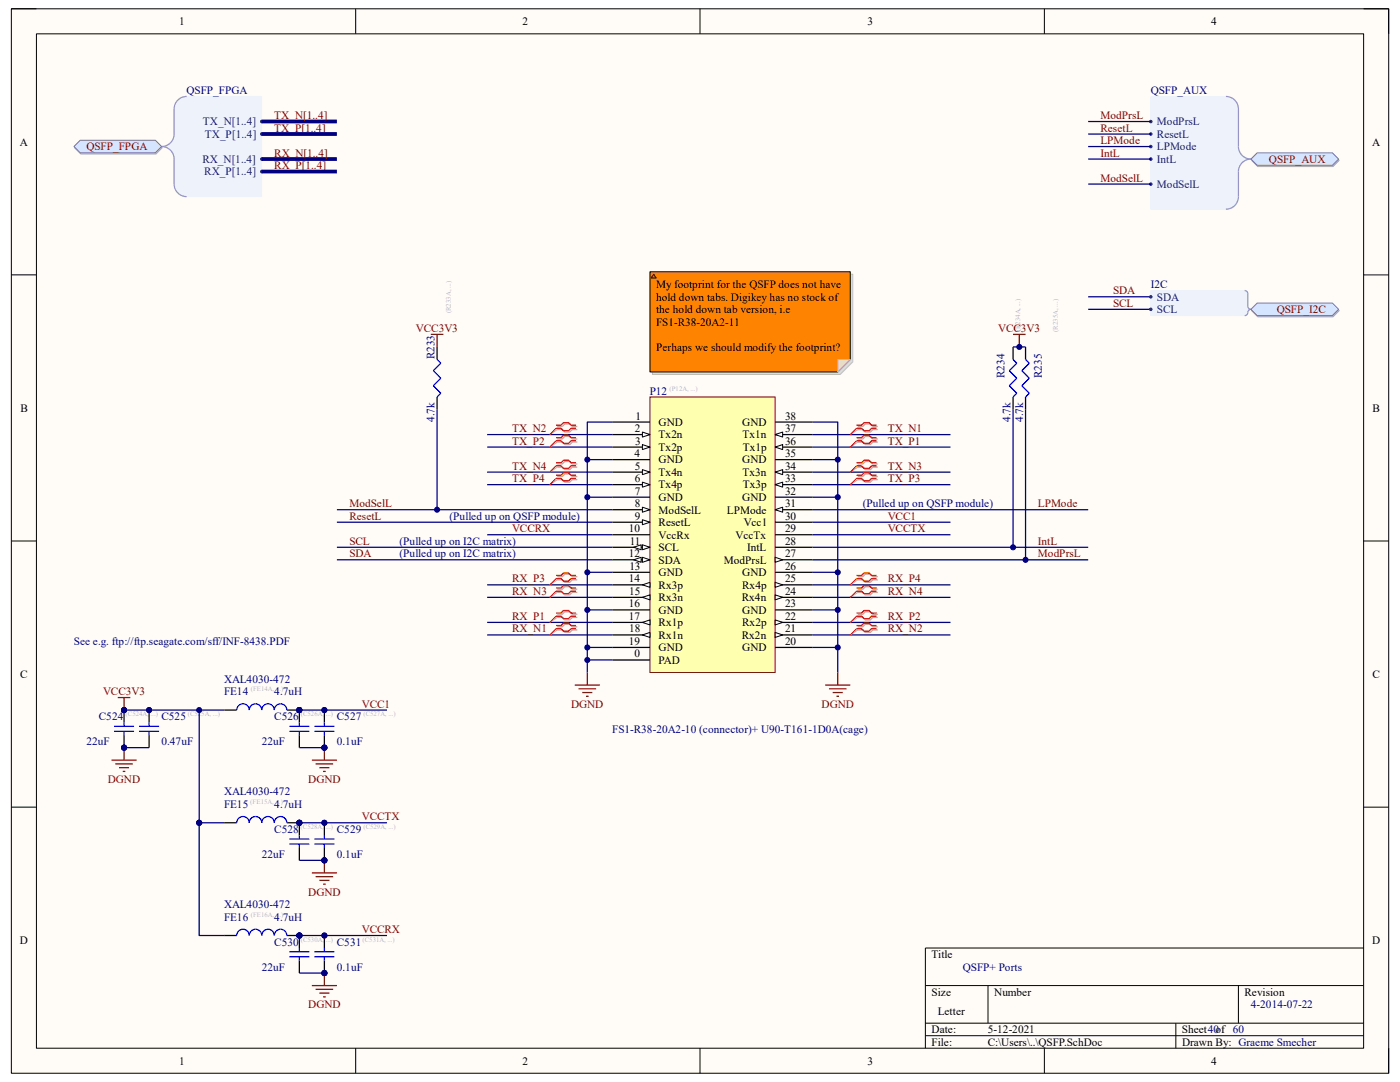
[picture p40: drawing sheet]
<svg xmlns="http://www.w3.org/2000/svg" width="279mm" height="216mm" viewBox="0 0 279 216" stroke-linecap="round" stroke-linejoin="round" font-family="sans-serif">
<defs><g id="words">
<g font-size="2.2">
<text x="35.7" y="5">1</text>
<text x="104.3" y="5">2</text>
<text x="173.1" y="5">3</text>
<text x="241.7" y="5">4</text>
<text x="3.9" y="29.1">A</text>
<text x="273.8" y="29.1">A</text>
<text x="130.9" y="57.5">My footprint for the QSFP does not have</text>
<text x="130.9" y="60">hold down tabs. Digikey has no stock of</text>
<text x="130.9" y="62.5">the hold down tab version, i.e</text>
<text x="130.9" y="65">FS1-R38-20A2-11</text>
<text x="130.9" y="70">Perhaps we should modify the footprint?</text>
<text x="4.1" y="82.2">B</text>
<text x="126.8" y="83.7">1</text>
<text x="156.7" y="83.7">38</text>
<text x="273.9" y="82.2">B</text>
<text x="126.7" y="86.2">2</text>
<text x="126.7" y="88.7">3</text>
<text x="131.4" y="85">GND</text>
<text x="131.4" y="87.5">Tx2n</text>
<text x="131.4" y="90">Tx2p</text>
<text x="148.1" y="85">GND</text>
<text x="148.2" y="87.5">Tx1n</text>
<text x="148.3" y="90">Tx1p</text>
<text x="156.7" y="88.7">36</text>
<text x="156.7" y="86.2">37</text>
<text x="126.6" y="91.2">4</text>
<text x="126.7" y="93.7">5</text>
<text x="131.4" y="92.5">GND</text>
<text x="131.4" y="95">Tx4n</text>
<text x="148.1" y="92.5">GND</text>
<text x="148.2" y="95">Tx3n</text>
<text x="156.7" y="93.7">34</text>
<text x="156.7" y="91.2">35</text>
<text x="126.7" y="96.2">6</text>
<text x="126.7" y="98.7">7</text>
<text x="126.7" y="101.2">8</text>
<text x="131.4" y="97.5">Tx4p</text>
<text x="131.4" y="99.9">GND</text>
<text x="148.1" y="99.9">GND</text>
<text x="148.3" y="97.5">Tx3p</text>
<text x="156.7" y="101.2">31</text>
<text x="156.7" y="98.7">32</text>
<text x="156.7" y="96.2">33</text>
<text x="125.5" y="106.2">10</text>
<text x="126.7" y="103.7">9</text>
<text x="131.4" y="102.5">ModSelL</text>
<text x="131.4" y="105">ResetL</text>
<text x="131.4" y="107.5">VccRx</text>
<text x="145.1" y="102.5">LPMode</text>
<text x="146.8" y="107.5">VccTx</text>
<text x="148.4" y="105">Vcc1</text>
<text x="156.7" y="106.2">29</text>
<text x="156.7" y="103.7">30</text>
<text x="125.5" y="111.2">12</text>
<text x="125.6" y="113.7">13</text>
<text x="125.7" y="108.7">11</text>
<text x="131.4" y="110">SCL</text>
<text x="131.4" y="112.5">SDA</text>
<text x="144.4" y="112.5">ModPrsL</text>
<text x="149.1" y="110">IntL</text>
<text x="156.7" y="113.7">26</text>
<text x="156.7" y="111.2">27</text>
<text x="156.7" y="108.7">28</text>
<text x="125.5" y="116.2">14</text>
<text x="125.6" y="118.7">15</text>
<text x="131.4" y="115">GND</text>
<text x="131.4" y="117.5">Rx3p</text>
<text x="131.4" y="120">Rx3n</text>
<text x="148" y="120">Rx4n</text>
<text x="148.1" y="117.5">Rx4p</text>
<text x="148.1" y="115">GND</text>
<text x="156.7" y="118.7">24</text>
<text x="156.7" y="116.2">25</text>
<text x="125.5" y="121.2">16</text>
<text x="125.5" y="123.7">17</text>
<text x="131.4" y="122.5">GND</text>
<text x="131.4" y="125">Rx1p</text>
<text x="148.1" y="125">Rx2p</text>
<text x="148.1" y="122.5">GND</text>
<text x="156.7" y="123.7">22</text>
<text x="156.7" y="121.2">23</text>
<text x="125.5" y="128.7">19</text>
<text x="125.6" y="126.2">18</text>
<text x="126.6" y="131.2">0</text>
<text x="131.4" y="127.5">Rx1n</text>
<text x="131.4" y="130">GND</text>
<text x="148" y="127.5">Rx2n</text>
<text x="148.1" y="130">GND</text>
<text x="156.7" y="128.7">20</text>
<text x="156.7" y="126.2">21</text>
<text x="4" y="135.3">C</text>
<text x="131.4" y="132.5">PAD</text>
<text x="273.9" y="135.3">C</text>
<text x="4" y="188.4">D</text>
<text x="185.9" y="191.2">Title</text>
<text x="273.9" y="188.4">D</text>
<text x="185.9" y="198.7">Size</text>
<text x="187.2" y="202.4">Letter</text>
<text x="198.4" y="198.7">Number</text>
<text x="248.4" y="198.7">Revision</text>
<text x="185.9" y="206.2">Date:</text>
<text x="185.9" y="208.7">File:</text>
<text x="197.1" y="208.7">C:\Users\..\QSFP.SchDoc</text>
<text x="197.1" y="206.2">5-12-2021</text>
<text x="235.9" y="206.2">Sheet40of 60</text>
<text x="235.9" y="208.7">Drawn By: Graeme Smecher</text>
<text x="35.7" y="212.4">1</text>
<text x="104.3" y="212.4">2</text>
<text x="173.1" y="212.4">3</text>
<text x="241.7" y="212.4">4</text>
</g>
<g font-size="2.2" fill="#000080">
<text x="37.2" y="18.8">QSFP_FPGA</text>
<text x="229.7" y="18.8">QSFP_AUX</text>
<text x="229.7" y="57.5">I2C</text>
<text x="86.7" y="71.7" transform="rotate(-90 86.7 71.7)">R233</text>
<text x="200.4" y="75.5" transform="rotate(-90 200.4 75.5)">R234</text>
<text x="207.9" y="75.5" transform="rotate(-90 207.9 75.5)">R235</text>
<text x="129.7" y="78.7">P12</text>
<text x="86.7" y="84.2" transform="rotate(-90 86.7 84.2)">4.7k</text>
<text x="201.7" y="84.2" transform="rotate(-90 201.7 84.2)">4.7k</text>
<text x="204.2" y="84.2" transform="rotate(-90 204.2 84.2)">4.7k</text>
<text x="172.2" y="101.2">(Pulled up on QSFP module)</text>
<text x="89.7" y="103.7">(Pulled up on QSFP module)</text>
<text x="79.7" y="108.7">(Pulled up on I2C matrix)</text>
<text x="79.7" y="111.2">(Pulled up on I2C matrix)</text>
<text x="14.7" y="128.7">See e.g. ftp://ftp.seagate.com/sff/INF-8438.PDF</text>
<text x="44.7" y="136.2">XAL4030-472</text>
<text x="19.7" y="143.7">C524</text>
<text x="32.2" y="143.7">C525</text>
<text x="44.7" y="138.7">FE14</text>
<text x="54.7" y="143.7">C526</text>
<text x="54.7" y="138.7">4.7uH</text>
<text x="67.2" y="143.7">C527</text>
<text x="17.2" y="148.7">22uF</text>
<text x="32.2" y="148.7">0.47uF</text>
<text x="52.2" y="148.7">22uF</text>
<text x="67.2" y="148.7">0.1uF</text>
<text x="122.2" y="146.2">FS1-R38-20A2-10 (connector)+ U90-T161-1D0A(cage)</text>
<text x="44.7" y="161.2">FE15</text>
<text x="44.7" y="158.7">XAL4030-472</text>
<text x="54.7" y="161.2">4.7uH</text>
<text x="54.7" y="166.2">C528</text>
<text x="67.2" y="166.2">C529</text>
<text x="52.2" y="171.2">22uF</text>
<text x="67.2" y="171.2">0.1uF</text>
<text x="44.7" y="183.7">FE16</text>
<text x="44.7" y="181.2">XAL4030-472</text>
<text x="54.7" y="183.7">4.7uH</text>
<text x="54.7" y="188.7">C530</text>
<text x="67.2" y="188.7">C531</text>
<text x="52.2" y="193.7">22uF</text>
<text x="67.2" y="193.7">0.1uF</text>
<text x="192.2" y="193.7">QSFP+ Ports</text>
<text x="249.6" y="201.2">4-2014-07-22</text>
</g>
<g font-size="2.2" fill="#800000">
<text x="54.7" y="23.7">TX_N[1..4]</text>
<text x="219.6" y="23.7">ModPrsL</text>
<text x="54.7" y="26.2">TX_P[1..4]</text>
<text x="219.6" y="28.7">LPMode</text>
<text x="219.6" y="26.2">ResetL</text>
<text x="17.2" y="30">QSFP_FPGA</text>
<text x="54.7" y="31.2">RX_N[1..4]</text>
<text x="54.7" y="33.7">RX_P[1..4]</text>
<text x="219.6" y="31.2">IntL</text>
<text x="253.2" y="32.5">QSFP_AUX</text>
<text x="219.6" y="36.2">ModSelL</text>
<text x="222.1" y="58.8">SDA</text>
<text x="222.1" y="61.3">SCL</text>
<text x="254.8" y="62.5">QSFP_I2C</text>
<text x="83" y="66.3">VCC3V3</text>
<text x="199.2" y="66.3">VCC3V3</text>
<text x="102.2" y="86.2">TX_N2</text>
<text x="102.2" y="88.7">TX_P2</text>
<text x="177.2" y="86.2">TX_N1</text>
<text x="177.2" y="88.7">TX_P1</text>
<text x="102.2" y="93.7">TX_N4</text>
<text x="177.2" y="93.7">TX_N3</text>
<text x="69.7" y="101.2">ModSelL</text>
<text x="102.2" y="96.2">TX_P4</text>
<text x="177.2" y="96.2">TX_P3</text>
<text x="207.1" y="101.2">LPMode</text>
<text x="69.7" y="103.7">ResetL</text>
<text x="102.2" y="106.2">VCCRX</text>
<text x="177.2" y="103.7">VCC1</text>
<text x="177.2" y="106.2">VCCTX</text>
<text x="69.7" y="108.7">SCL</text>
<text x="69.7" y="111.2">SDA</text>
<text x="207.1" y="108.7">IntL</text>
<text x="207.1" y="111.2">ModPrsL</text>
<text x="102.2" y="118.7">RX_N3</text>
<text x="102.2" y="116.2">RX_P3</text>
<text x="177.2" y="116.2">RX_P4</text>
<text x="177.2" y="118.7">RX_N4</text>
<text x="102.2" y="123.7">RX_P1</text>
<text x="177.2" y="123.7">RX_P2</text>
<text x="102.2" y="126.2">RX_N1</text>
<text x="177.2" y="126.2">RX_N2</text>
<text x="20.6" y="138.7">VCC3V3</text>
<text x="72.2" y="141.2">VCC1</text>
<text x="114" y="141.2">DGND</text>
<text x="164" y="141.2">DGND</text>
<text x="21.5" y="156.2">DGND</text>
<text x="61.5" y="156.2">DGND</text>
<text x="72.2" y="163.7">VCCTX</text>
<text x="61.5" y="178.7">DGND</text>
<text x="72.2" y="186.2">VCCRX</text>
<text x="61.5" y="201.2">DGND</text>
</g>
<g font-size="2.2" fill="#003a70">
<text x="40.5" y="25">TX_N[1..4]</text>
<text x="40.9" y="27.5">TX_P[1..4]</text>
<text x="230.9" y="27.5">ResetL</text>
<text x="230.9" y="25">ModPrsL</text>
<text x="40.4" y="32.5">RX_N[1..4]</text>
<text x="40.8" y="35">RX_P[1..4]</text>
<text x="230.9" y="30">LPMode</text>
<text x="230.9" y="32.5">IntL</text>
<text x="230.9" y="37.5">ModSelL</text>
<text x="230.9" y="60">SDA</text>
<text x="230.9" y="62.5">SCL</text>
</g>
<g font-size="1.4" fill="#b2b0d4">
<text x="90" y="62.5" transform="rotate(-90 90 62.5)">(R233A, ...)</text>
<text x="203.6" y="66.1" transform="rotate(-90 203.6 66.1)">(R234A, ...)</text>
<text x="211.1" y="66.2" transform="rotate(-90 211.1 66.2)">(R235A, ...)</text>
<text x="133.6" y="77.9">(P12A, ...)</text>
<text x="50" y="137.9">(FE14A, ...)</text>
<text x="25.1" y="142.9">(C524A, ...)</text>
<text x="37.5" y="142.9">(C525A, ...)</text>
<text x="60" y="142.9">(C526A, ...)</text>
<text x="72.5" y="142.9">(C527A, ...)</text>
<text x="50" y="160.4">(FE15A, ...)</text>
<text x="60" y="165.4">(C528A, ...)</text>
<text x="72.5" y="165.4">(C529A, ...)</text>
<text x="50" y="182.9">(FE16A, ...)</text>
<text x="60" y="187.9">(C530A, ...)</text>
<text x="72.3" y="187.9">(C531A, ...)</text>
</g>
</g></defs>
<path d="M2.3 1.8h274.8v212.4h-274.8z" fill-rule="evenodd" fill="#fffcf8"/>
<path d="M2.3 1.8h274.8v212.4h-274.8z" fill="none" stroke="#000" stroke-width=".2"/>
<path d="M7.3 6.8h264.8v202.4h-264.8z" fill-rule="evenodd" fill="#fffcf8"/>
<g fill="none" stroke="#000" stroke-width=".2">
<path d="M2.3 1.8h5M7.3 6.8h264.8v202.4h-264.8zM71 1.8v4.9M139.7 1.8v4.9M208.4 1.8v5M272.1 1.8h5v5M2.3 54.9h5M272.1 54.9h5M2.3 107.9h5M272.1 107.9h5M2.3 161.1h5M272.1 161.1h5"/>
<path d="M184.7 196.7h87.4M197.2 196.7v7.5M247.2 196.7v7.5M272.1 189.2h-87.4v20M71 209.2v5M139.7 209.2v5M184.7 204.2h87.4M184.7 206.7h87.4M208.4 209.2v5M234.7 204.2v5M277.1 209.2v5"/>
</g>
<path d="M229.7 19.3h15l1.2 .3 .9 .9 .4 1.2v8.2l.6 1 1.2 .8-1.2 .9-.6 1v5.6l-.4 1.3-.9 .9-1.2 .3h-15z" fill-rule="evenodd" fill="#edf2fb"/>
<path d="M229.7 19.3h15l1.2 .3 .9 .9 .4 1.2v8.2l.6 1 1.2 .8-1.2 .9-.6 1v5.6l-.4 1.3-.9 .9-1.2 .3h-15z" fill="none" stroke="#edf2fb" stroke-width=".2"/>
<path d="M244.7 19.3a2.49 2.49 0 0 1 2.5 2.4v7.5a2.5 2.5 0 0 0 2.5 2.5 2.5 2.5 0 0 0-2.5 2.5v5a2.5 2.5 0 0 1-2.5 2.5" fill="none" stroke="#8f9ec9" stroke-width=".25"/>
<circle cx="229.7" cy="29.2" r=".25" fill="#003a70"/>
<circle cx="229.7" cy="29.2" r=".25" fill="none" stroke="#003a70" stroke-width=".2"/>
<circle cx="229.7" cy="26.7" r=".25" fill="#003a70"/>
<circle cx="229.7" cy="26.7" r=".25" fill="none" stroke="#003a70" stroke-width=".2"/>
<circle cx="229.7" cy="36.7" r=".25" fill="#003a70"/>
<circle cx="229.7" cy="36.7" r=".25" fill="none" stroke="#003a70" stroke-width=".2"/>
<circle cx="229.7" cy="31.7" r=".25" fill="#003a70"/>
<circle cx="229.7" cy="31.7" r=".25" fill="none" stroke="#003a70" stroke-width=".2"/>
<circle cx="229.7" cy="24.3" r=".25" fill="#003a70"/>
<circle cx="229.7" cy="24.3" r=".25" fill="none" stroke="#003a70" stroke-width=".2"/>
<path d="M129.7 79.2h25v55h-25z" fill-rule="evenodd" fill="#ffffb0"/>
<path d="M129.7 79.2h25v55h-25z" fill="none" stroke="#800000" stroke-width=".2"/>
<path d="M122.2 84.2h7.5M122.2 86.7h7.5" fill="none" stroke="#000" stroke-width=".25"/>
<path d="M128.2 86.2l1.5 .5-1.5 .5z" fill="#f8fcff"/>
<path d="M128.2 86.2l1.5 .5-1.5 .5z" fill="none" stroke="#000" stroke-width=".2"/>
<path d="M122.2 89.2h7.5" fill="none" stroke="#000" stroke-width=".25"/>
<path d="M128.2 88.7l1.5 .5-1.5 .5z" fill="#f8fcff"/>
<path d="M128.2 88.7l1.5 .5-1.5 .5z" fill="none" stroke="#000" stroke-width=".2"/>
<path d="M122.2 91.7h7.5M122.2 94.2h7.5" fill="none" stroke="#000" stroke-width=".25"/>
<path d="M128.2 93.7l1.5 .5-1.5 .5z" fill="#f8fcff"/>
<path d="M128.2 93.7l1.5 .5-1.5 .5z" fill="none" stroke="#000" stroke-width=".2"/>
<path d="M122.2 96.7h7.5" fill="none" stroke="#000" stroke-width=".25"/>
<path d="M128.2 96.2l1.5 .5-1.5 .5z" fill="#f8fcff"/>
<path d="M128.2 96.2l1.5 .5-1.5 .5z" fill="none" stroke="#000" stroke-width=".2"/>
<path d="M122.2 99.2h7.5M122.2 101.7h7.5" fill="none" stroke="#000" stroke-width=".25"/>
<path d="M128.2 101.2l1.5 .5-1.5 .5z" fill="#f8fcff"/>
<path d="M128.2 101.2l1.5 .5-1.5 .5z" fill="none" stroke="#000" stroke-width=".2"/>
<path d="M122.2 104.2h7.5" fill="none" stroke="#000" stroke-width=".25"/>
<path d="M128.2 103.7l1.5 .5-1.5 .5z" fill="#f8fcff"/>
<path d="M128.2 103.7l1.5 .5-1.5 .5z" fill="none" stroke="#000" stroke-width=".2"/>
<path d="M122.2 106.7h7.5M122.2 109.2h7.5" fill="none" stroke="#000" stroke-width=".25"/>
<path d="M128.2 108.7l1.5 .5-1.5 .5z" fill="#f8fcff"/>
<path d="M128.2 108.7l1.5 .5-1.5 .5z" fill="none" stroke="#000" stroke-width=".2"/>
<path d="M126.5 109.2l1.5-.5v1z" fill="#f8fcff"/>
<path d="M126.5 109.2l1.5-.5v1z" fill="none" stroke="#000" stroke-width=".2"/>
<path d="M122.2 111.7h7.5" fill="none" stroke="#000" stroke-width=".25"/>
<path d="M128.2 111.2l1.5 .5-1.5 .5z" fill="#f8fcff"/>
<path d="M128.2 111.2l1.5 .5-1.5 .5z" fill="none" stroke="#000" stroke-width=".2"/>
<path d="M126.5 111.7l1.5-.5v1z" fill="#f8fcff"/>
<path d="M126.5 111.7l1.5-.5v1z" fill="none" stroke="#000" stroke-width=".2"/>
<path d="M122.2 114.2h7.5M122.2 116.7h7.5" fill="none" stroke="#000" stroke-width=".25"/>
<path d="M128.2 116.7l1.5-.5v1z" fill="#f8fcff"/>
<path d="M128.2 116.7l1.5-.5v1z" fill="none" stroke="#000" stroke-width=".2"/>
<path d="M122.2 119.2h7.5" fill="none" stroke="#000" stroke-width=".25"/>
<path d="M128.2 119.2l1.5-.5v1z" fill="#f8fcff"/>
<path d="M128.2 119.2l1.5-.5v1z" fill="none" stroke="#000" stroke-width=".2"/>
<path d="M122.2 121.7h7.5M122.2 124.2h7.5" fill="none" stroke="#000" stroke-width=".25"/>
<path d="M128.2 124.2l1.5-.5v1z" fill="#f8fcff"/>
<path d="M128.2 124.2l1.5-.5v1z" fill="none" stroke="#000" stroke-width=".2"/>
<path d="M122.2 126.7h7.5" fill="none" stroke="#000" stroke-width=".25"/>
<path d="M128.2 126.7l1.5-.5v1z" fill="#f8fcff"/>
<path d="M128.2 126.7l1.5-.5v1z" fill="none" stroke="#000" stroke-width=".2"/>
<path d="M122.2 129.2h7.5M154.7 129.2h7.5M154.7 126.7h7.5" fill="none" stroke="#000" stroke-width=".25"/>
<path d="M154.7 126.2l1.5 .5-1.5 .5z" fill="#f8fcff"/>
<path d="M154.7 126.2l1.5 .5-1.5 .5z" fill="none" stroke="#000" stroke-width=".2"/>
<path d="M154.7 124.2h7.5" fill="none" stroke="#000" stroke-width=".25"/>
<path d="M154.7 123.7l1.5 .5-1.5 .5z" fill="#f8fcff"/>
<path d="M154.7 123.7l1.5 .5-1.5 .5z" fill="none" stroke="#000" stroke-width=".2"/>
<path d="M154.7 119.2h7.5M154.7 121.7h7.5" fill="none" stroke="#000" stroke-width=".25"/>
<path d="M154.7 118.7l1.5 .5-1.5 .5z" fill="#f8fcff"/>
<path d="M154.7 118.7l1.5 .5-1.5 .5z" fill="none" stroke="#000" stroke-width=".2"/>
<path d="M154.7 116.7h7.5" fill="none" stroke="#000" stroke-width=".25"/>
<path d="M154.7 116.2l1.5 .5-1.5 .5z" fill="#f8fcff"/>
<path d="M154.7 116.2l1.5 .5-1.5 .5z" fill="none" stroke="#000" stroke-width=".2"/>
<path d="M154.7 114.2h7.5M154.7 111.7h7.5" fill="none" stroke="#000" stroke-width=".25"/>
<path d="M154.7 111.2l1.5 .5-1.5 .5z" fill="#f8fcff"/>
<path d="M154.7 111.2l1.5 .5-1.5 .5z" fill="none" stroke="#000" stroke-width=".2"/>
<path d="M154.7 109.2h7.5M154.7 106.7h7.5M154.7 104.2h7.5M154.7 101.7h7.5" fill="none" stroke="#000" stroke-width=".25"/>
<path d="M154.7 101.7l1.5-.5v1z" fill="#f8fcff"/>
<path d="M154.7 101.7l1.5-.5v1z" fill="none" stroke="#000" stroke-width=".2"/>
<path d="M154.7 99.2h7.5M154.7 96.7h7.5" fill="none" stroke="#000" stroke-width=".25"/>
<path d="M154.7 96.7l1.5-.5v1z" fill="#f8fcff"/>
<path d="M154.7 96.7l1.5-.5v1z" fill="none" stroke="#000" stroke-width=".2"/>
<path d="M154.7 94.2h7.5" fill="none" stroke="#000" stroke-width=".25"/>
<path d="M154.7 94.2l1.5-.5v1z" fill="#f8fcff"/>
<path d="M154.7 94.2l1.5-.5v1z" fill="none" stroke="#000" stroke-width=".2"/>
<path d="M154.7 91.7h7.5M154.7 89.2h7.5" fill="none" stroke="#000" stroke-width=".25"/>
<path d="M154.7 89.2l1.5-.5v1z" fill="#f8fcff"/>
<path d="M154.7 89.2l1.5-.5v1z" fill="none" stroke="#000" stroke-width=".2"/>
<path d="M154.7 86.7h7.5" fill="none" stroke="#000" stroke-width=".25"/>
<path d="M154.7 86.7l1.5-.5v1z" fill="#f8fcff"/>
<path d="M154.7 86.7l1.5-.5v1z" fill="none" stroke="#000" stroke-width=".2"/>
<path d="M154.7 84.2h7.5M122.2 131.7h7.5" fill="none" stroke="#000" stroke-width=".25"/>
<path d="M114.7 136.7h5M115.5 137.4h3.5M116.2 138.2h2M117 138.9h.5M117.2 134.2v2.5" fill="none" stroke="#800000" stroke-width=".25"/>
<path d="M117.2 91.7h5M122.2 84.2h-5v50" fill="none" stroke="#000080" stroke-width=".25"/>
<circle cx="117.2" cy="91.7" r=".5" fill="#000080"/>
<circle cx="117.2" cy="91.7" r=".5" fill="none" stroke="#000080" stroke-width=".2"/>
<path d="M117.2 114.2h5" fill="none" stroke="#000080" stroke-width=".25"/>
<circle cx="117.2" cy="114.2" r=".5" fill="#000080"/>
<circle cx="117.2" cy="114.2" r=".5" fill="none" stroke="#000080" stroke-width=".2"/>
<path d="M117.2 121.7h5" fill="none" stroke="#000080" stroke-width=".25"/>
<circle cx="117.2" cy="121.7" r=".5" fill="#000080"/>
<circle cx="117.2" cy="121.7" r=".5" fill="none" stroke="#000080" stroke-width=".2"/>
<path d="M117.2 99.2h5" fill="none" stroke="#000080" stroke-width=".25"/>
<circle cx="117.2" cy="99.2" r=".5" fill="#000080"/>
<circle cx="117.2" cy="99.2" r=".5" fill="none" stroke="#000080" stroke-width=".2"/>
<path d="M117.2 129.2h5" fill="none" stroke="#000080" stroke-width=".25"/>
<circle cx="117.2" cy="129.2" r=".5" fill="#000080"/>
<circle cx="117.2" cy="129.2" r=".5" fill="none" stroke="#000080" stroke-width=".2"/>
<path d="M164.7 136.7h5M165.4 137.4h3.5M166.2 138.2h2M166.9 138.9h.5M167.2 134.2v2.5" fill="none" stroke="#800000" stroke-width=".25"/>
<path d="M162.2 84.2h5v50M162.2 91.7h5" fill="none" stroke="#000080" stroke-width=".25"/>
<circle cx="167.2" cy="91.7" r=".5" fill="#000080"/>
<circle cx="167.2" cy="91.7" r=".5" fill="none" stroke="#000080" stroke-width=".2"/>
<path d="M162.2 114.2h5" fill="none" stroke="#000080" stroke-width=".25"/>
<circle cx="167.2" cy="114.2" r=".5" fill="#000080"/>
<circle cx="167.2" cy="114.2" r=".5" fill="none" stroke="#000080" stroke-width=".2"/>
<path d="M162.2 121.7h5" fill="none" stroke="#000080" stroke-width=".25"/>
<circle cx="167.2" cy="121.7" r=".5" fill="#000080"/>
<circle cx="167.2" cy="121.7" r=".5" fill="none" stroke="#000080" stroke-width=".2"/>
<path d="M162.2 99.2h5" fill="none" stroke="#000080" stroke-width=".25"/>
<circle cx="167.2" cy="99.2" r=".5" fill="#000080"/>
<circle cx="167.2" cy="99.2" r=".5" fill="none" stroke="#000080" stroke-width=".2"/>
<path d="M162.2 129.2h5" fill="none" stroke="#000080" stroke-width=".25"/>
<circle cx="167.2" cy="129.2" r=".5" fill="#000080"/>
<circle cx="167.2" cy="129.2" r=".5" fill="none" stroke="#000080" stroke-width=".2"/>
<g fill="none" stroke="#000080" stroke-width=".25">
<path d="M97.2 86.7h25M97.2 89.2h25M97.2 94.2h25M97.2 96.7h25M162.2 86.7h27.5M162.2 89.2h27.5M162.2 94.2h27.5M162.2 96.7h27.5M97.2 116.7h25M97.2 119.2h25M162.2 116.7h27.5M162.2 119.2h27.5"/>
<path d="M97.2 124.2h25M97.2 126.7h25M162.2 124.2h27.5M162.2 126.7h27.5"/>
</g>
<g fill="none" stroke="#d0a19e" stroke-width=".25">
<path d="M111.2 85.1h1l.5-.5h1l.5 .5h1M111.2 85.7h1l.5 .5h1l.5-.5h1M111.2 87.6h1l.5-.5h1l.5 .5h1M111.2 88.2h1l.5 .5h1l.5-.5h1M111.2 92.6h1l.5-.5h1l.5 .5h1M111.2 93.2h1l.5 .5h1l.5-.5h1M111.2 95.1h1l.5-.5h1l.5 .5h1M111.2 95.7h1l.5 .5h1l.5-.5h1M171.2 95.1h1l.5-.5h1l.5 .5h1M171.2 95.7h1l.5 .5h1l.5-.5h1M171.2 92.6h1l.5-.5h1l.5 .5h1M171.2 93.2h1l.5 .5h1l.5-.5h1"/>
<path d="M171.2 87.6h1l.5-.5h1l.5 .5h1M171.2 88.2h1l.5 .5h1l.5-.5h1M171.2 85.1h1l.5-.5h1l.5 .5h1M171.2 85.7h1l.5 .5h1l.5-.5h1M111.2 115.1h1l.5-.5h1l.5 .5h1M111.2 115.7h1l.5 .5h1l.5-.5h1M111.2 117.6h1l.5-.5h1l.5 .5h1M111.2 118.2h1l.5 .5h1l.5-.5h1M171.2 117.6h1l.5-.5h1l.5 .5h1M171.2 118.2h1l.5 .5h1l.5-.5h1M171.2 115.1h1l.5-.5h1l.5 .5h1M171.2 115.7h1l.5 .5h1l.5-.5h1"/>
<path d="M111.2 122.6h1l.5-.5h1l.5 .5h1M111.2 123.2h1l.5 .5h1l.5-.5h1M111.2 125.1h1l.5-.5h1l.5 .5h1M111.2 125.7h1l.5 .5h1l.5-.5h1M171.2 122.6h1l.5-.5h1l.5 .5h1M171.2 123.2h1l.5 .5h1l.5-.5h1M171.2 125.1h1l.5-.5h1l.5 .5h1M171.2 125.7h1l.5 .5h1l.5-.5h1"/>
</g>
<g fill="none" stroke="#d0a19e" stroke-width=".2">
<path d="M111.2 85.7l-1.5 1M111.2 88.2l-1.5 1M111.2 93.2l-1.5 1M111.2 95.7l-1.5 1M171.2 95.7l-1.5 1M171.2 93.2l-1.5 1M171.2 88.2l-1.5 1M171.2 85.7l-1.5 1M111.2 115.7l-1.5 1M111.2 118.2l-1.5 1M171.2 118.2l-1.5 1M171.2 115.7l-1.5 1"/>
<path d="M111.2 123.2l-1.5 1M111.2 125.7l-1.5 1M171.2 123.2l-1.5 1M171.2 125.7l-1.5 1"/>
</g>
<g fill="none" stroke="#f00" stroke-width=".25">
<path d="M111 84.8h1l.5-.5h1l.5 .5h1M111 85.5h1l.5 .5h1l.5-.5h1M111 87.3h1l.5-.5h1l.5 .5h1M111 88h1l.5 .5h1l.5-.5h1M111 92.3h1l.5-.5h1l.5 .5h1M111 93h1l.5 .5h1l.5-.5h1M111 94.8h1l.5-.5h1l.5 .5h1M111 95.5h1l.5 .5h1l.5-.5h1M170.9 94.8h1l.5-.5h1l.5 .5h1M170.9 95.5h1l.5 .5h1l.5-.5h1M170.9 92.3h1l.5-.5h1l.5 .5h1M170.9 93h1l.5 .5h1l.5-.5h1"/>
<path d="M170.9 87.3h1l.5-.5h1l.5 .5h1M170.9 88h1l.5 .5h1l.5-.5h1M170.9 84.8h1l.5-.5h1l.5 .5h1M170.9 85.5h1l.5 .5h1l.5-.5h1M111 114.8h1l.5-.5h1l.5 .5h1M111 115.4h1l.5 .6h1l.5-.6h1M111 117.3h1l.5-.5h1l.5 .5h1M111 117.9h1l.5 .5h1l.5-.5h1M170.9 117.3h1l.5-.5h1l.5 .5h1M170.9 118h1l.5 .4h1l.5-.4h1M170.9 114.8h1l.5-.5h1l.5 .5h1M170.9 115.5h1l.5 .5h1l.5-.5h1"/>
<path d="M111 122.3h1l.5-.5h1l.5 .5h1M111 122.9h1l.5 .5h1l.5-.5h1M111 124.8h1l.5-.5h1l.5 .5h1M111 125.4h1l.5 .5h1l.5-.5h1M170.9 122.3h1l.5-.5h1l.5 .5h1M170.9 122.9h1l.5 .5h1l.5-.5h1M170.9 124.8h1l.5-.5h1l.5 .5h1M170.9 125.4h1l.5 .5h1l.5-.5h1"/>
</g>
<g fill="none" stroke="#f00" stroke-width=".2">
<path d="M111 85.5l-1.3 1.2M111 88l-1.3 1.2M111 93l-1.3 1.2M111 95.5l-1.3 1.2M170.9 95.5l-1.2 1.2M170.9 93l-1.2 1.2M170.9 88l-1.2 1.2M170.9 85.5l-1.2 1.2M111 115.4l-1.3 1.3M111 117.9l-1.3 1.3M170.9 117.9l-1.2 1.3M170.9 115.4l-1.2 1.3"/>
<path d="M111 122.9l-1.3 1.3M111 125.4l-1.3 1.3M170.9 122.9l-1.2 1.3M170.9 125.4l-1.2 1.3"/>
</g>
<circle cx="24.8" cy="149.2" r=".5" fill="#000080"/>
<circle cx="24.8" cy="149.2" r=".5" fill="none" stroke="#000080" stroke-width=".2"/>
<circle cx="24.8" cy="141.7" r=".5" fill="#000080"/>
<circle cx="24.8" cy="141.7" r=".5" fill="none" stroke="#000080" stroke-width=".2"/>
<path d="M24.8 146.7v2.5" fill="none" stroke="#000" stroke-width=".25"/>
<circle cx="24.8" cy="149.2" r=".5" fill="#000080"/>
<circle cx="24.8" cy="149.2" r=".5" fill="none" stroke="#000080" stroke-width=".2"/>
<path d="M24.8 141.7v2.5" fill="none" stroke="#000" stroke-width=".25"/>
<circle cx="24.8" cy="141.7" r=".5" fill="#000080"/>
<circle cx="24.8" cy="141.7" r=".5" fill="none" stroke="#000080" stroke-width=".2"/>
<path d="M22.8 144.9h4M22.8 145.9h4M24.8 144.2v.7M24.8 145.9v.8" fill="none" stroke="#00f" stroke-width=".25"/>
<path d="M23.5 139.2h2.5M24.8 139.2v2.5" fill="none" stroke="#800000" stroke-width=".25"/>
<circle cx="24.8" cy="141.7" r=".5" fill="#000080"/>
<circle cx="24.8" cy="141.7" r=".5" fill="none" stroke="#000080" stroke-width=".2"/>
<circle cx="29.8" cy="141.7" r=".5" fill="#000080"/>
<circle cx="29.8" cy="141.7" r=".5" fill="none" stroke="#000080" stroke-width=".2"/>
<path d="M29.8 141.7v2.5" fill="none" stroke="#000" stroke-width=".25"/>
<circle cx="29.8" cy="141.7" r=".5" fill="#000080"/>
<circle cx="29.8" cy="141.7" r=".5" fill="none" stroke="#000080" stroke-width=".2"/>
<path d="M29.8 146.7v2.5" fill="none" stroke="#000" stroke-width=".25"/>
<path d="M27.8 145.9h3.9M27.8 144.9h3.9M29.8 144.2v.7M29.8 145.9v.8" fill="none" stroke="#00f" stroke-width=".25"/>
<circle cx="59.7" cy="141.7" r=".5" fill="#000080"/>
<circle cx="59.7" cy="141.7" r=".5" fill="none" stroke="#000080" stroke-width=".2"/>
<path d="M59.7 141.7v2.5M59.7 146.7v2.5" fill="none" stroke="#000" stroke-width=".25"/>
<circle cx="59.7" cy="141.7" r=".5" fill="#000080"/>
<circle cx="59.7" cy="141.7" r=".5" fill="none" stroke="#000080" stroke-width=".2"/>
<path d="M57.7 144.9h4M57.7 145.9h4M59.7 144.2v.7M59.7 145.9v.8" fill="none" stroke="#00f" stroke-width=".25"/>
<circle cx="64.7" cy="141.7" r=".5" fill="#000080"/>
<circle cx="64.7" cy="141.7" r=".5" fill="none" stroke="#000080" stroke-width=".2"/>
<circle cx="64.7" cy="149.2" r=".5" fill="#000080"/>
<circle cx="64.7" cy="149.2" r=".5" fill="none" stroke="#000080" stroke-width=".2"/>
<path d="M64.7 141.7v2.5" fill="none" stroke="#000" stroke-width=".25"/>
<circle cx="64.7" cy="141.7" r=".5" fill="#000080"/>
<circle cx="64.7" cy="141.7" r=".5" fill="none" stroke="#000080" stroke-width=".2"/>
<path d="M64.7 146.7v2.5" fill="none" stroke="#000" stroke-width=".25"/>
<circle cx="64.7" cy="149.2" r=".5" fill="#000080"/>
<circle cx="64.7" cy="149.2" r=".5" fill="none" stroke="#000080" stroke-width=".2"/>
<path d="M62.7 145.9h4M62.7 144.9h4M64.7 144.2v.7M64.7 145.9v.8" fill="none" stroke="#00f" stroke-width=".25"/>
<path d="M24.8 141.7h19.9" fill="none" stroke="#000080" stroke-width=".25"/>
<circle cx="24.8" cy="141.7" r=".5" fill="#000080"/>
<circle cx="24.8" cy="141.7" r=".5" fill="none" stroke="#000080" stroke-width=".2"/>
<path d="M22.3 151.7h5M23 152.4h3.5M23.8 153.2h2M24.5 153.9h.5M24.8 149.2v2.5" fill="none" stroke="#800000" stroke-width=".25"/>
<circle cx="24.8" cy="149.2" r=".5" fill="#000080"/>
<circle cx="24.8" cy="149.2" r=".5" fill="none" stroke="#000080" stroke-width=".2"/>
<path d="M24.8 149.2h5" fill="none" stroke="#000080" stroke-width=".25"/>
<circle cx="24.8" cy="149.2" r=".5" fill="#000080"/>
<circle cx="24.8" cy="149.2" r=".5" fill="none" stroke="#000080" stroke-width=".2"/>
<path d="M62.2 151.7h5M63 152.4h3.5M63.7 153.2h2M64.5 153.9h.5M64.7 149.2v2.5" fill="none" stroke="#800000" stroke-width=".25"/>
<circle cx="64.7" cy="149.2" r=".5" fill="#000080"/>
<circle cx="64.7" cy="149.2" r=".5" fill="none" stroke="#000080" stroke-width=".2"/>
<path d="M59.7 141.7h17.5" fill="none" stroke="#000080" stroke-width=".25"/>
<circle cx="59.7" cy="141.7" r=".5" fill="#000080"/>
<circle cx="59.7" cy="141.7" r=".5" fill="none" stroke="#000080" stroke-width=".2"/>
<path d="M59.7 149.2h5" fill="none" stroke="#000080" stroke-width=".25"/>
<circle cx="64.7" cy="149.2" r=".5" fill="#000080"/>
<circle cx="64.7" cy="149.2" r=".5" fill="none" stroke="#000080" stroke-width=".2"/>
<circle cx="59.7" cy="164.2" r=".5" fill="#000080"/>
<circle cx="59.7" cy="164.2" r=".5" fill="none" stroke="#000080" stroke-width=".2"/>
<path d="M59.7 164.2v2.5M59.7 169.2v2.5" fill="none" stroke="#000" stroke-width=".25"/>
<circle cx="59.7" cy="164.2" r=".5" fill="#000080"/>
<circle cx="59.7" cy="164.2" r=".5" fill="none" stroke="#000080" stroke-width=".2"/>
<path d="M57.7 167.4h4M57.7 168.4h4M59.7 166.7v.7M59.7 168.4v.8" fill="none" stroke="#00f" stroke-width=".25"/>
<path d="M62.2 174.2h5M63 174.9h3.5M63.7 175.7h2M64.5 176.4h.5M64.7 171.7v2.5" fill="none" stroke="#800000" stroke-width=".25"/>
<circle cx="64.7" cy="171.7" r=".5" fill="#000080"/>
<circle cx="64.7" cy="171.7" r=".5" fill="none" stroke="#000080" stroke-width=".2"/>
<path d="M59.7 164.2h17.5" fill="none" stroke="#000080" stroke-width=".25"/>
<circle cx="59.7" cy="164.2" r=".5" fill="#000080"/>
<circle cx="59.7" cy="164.2" r=".5" fill="none" stroke="#000080" stroke-width=".2"/>
<path d="M59.7 171.7h5" fill="none" stroke="#000080" stroke-width=".25"/>
<circle cx="64.7" cy="171.7" r=".5" fill="#000080"/>
<circle cx="64.7" cy="171.7" r=".5" fill="none" stroke="#000080" stroke-width=".2"/>
<circle cx="59.7" cy="186.7" r=".5" fill="#000080"/>
<circle cx="59.7" cy="186.7" r=".5" fill="none" stroke="#000080" stroke-width=".2"/>
<path d="M59.7 186.7v2.5M59.7 191.7v2.5" fill="none" stroke="#000" stroke-width=".25"/>
<circle cx="59.7" cy="186.7" r=".5" fill="#000080"/>
<circle cx="59.7" cy="186.7" r=".5" fill="none" stroke="#000080" stroke-width=".2"/>
<path d="M57.7 189.9h4M57.7 190.9h4M59.7 189.2v.7M59.7 190.9v.8" fill="none" stroke="#00f" stroke-width=".25"/>
<path d="M62.2 196.7h5M63 197.4h3.5M63.7 198.2h2M64.5 198.9h.5M64.7 194.2v2.5" fill="none" stroke="#800000" stroke-width=".25"/>
<circle cx="64.7" cy="194.2" r=".5" fill="#000080"/>
<circle cx="64.7" cy="194.2" r=".5" fill="none" stroke="#000080" stroke-width=".2"/>
<path d="M59.7 186.7h17.5" fill="none" stroke="#000080" stroke-width=".25"/>
<circle cx="59.7" cy="186.7" r=".5" fill="#000080"/>
<circle cx="59.7" cy="186.7" r=".5" fill="none" stroke="#000080" stroke-width=".2"/>
<path d="M59.7 194.2h5" fill="none" stroke="#000080" stroke-width=".25"/>
<circle cx="64.7" cy="194.2" r=".5" fill="#000080"/>
<circle cx="64.7" cy="194.2" r=".5" fill="none" stroke="#000080" stroke-width=".2"/>
<path d="M39.8 164.2v22.5h4.9" fill="none" stroke="#000080" stroke-width=".25"/>
<circle cx="39.7" cy="164.2" r=".5" fill="#000080"/>
<circle cx="39.7" cy="164.2" r=".5" fill="none" stroke="#000080" stroke-width=".2"/>
<circle cx="64.7" cy="186.7" r=".5" fill="#000080"/>
<circle cx="64.7" cy="186.7" r=".5" fill="none" stroke="#000080" stroke-width=".2"/>
<circle cx="64.7" cy="194.2" r=".5" fill="#000080"/>
<circle cx="64.7" cy="194.2" r=".5" fill="none" stroke="#000080" stroke-width=".2"/>
<path d="M64.7 186.7v2.5" fill="none" stroke="#000" stroke-width=".25"/>
<circle cx="64.7" cy="186.7" r=".5" fill="#000080"/>
<circle cx="64.7" cy="186.7" r=".5" fill="none" stroke="#000080" stroke-width=".2"/>
<path d="M64.7 191.7v2.5" fill="none" stroke="#000" stroke-width=".25"/>
<circle cx="64.7" cy="194.2" r=".5" fill="#000080"/>
<circle cx="64.7" cy="194.2" r=".5" fill="none" stroke="#000080" stroke-width=".2"/>
<path d="M62.7 190.9h4M62.7 189.9h4M64.7 189.2v.7M64.7 190.9v.8" fill="none" stroke="#00f" stroke-width=".25"/>
<circle cx="64.7" cy="164.2" r=".5" fill="#000080"/>
<circle cx="64.7" cy="164.2" r=".5" fill="none" stroke="#000080" stroke-width=".2"/>
<circle cx="64.7" cy="171.7" r=".5" fill="#000080"/>
<circle cx="64.7" cy="171.7" r=".5" fill="none" stroke="#000080" stroke-width=".2"/>
<path d="M64.7 164.2v2.5" fill="none" stroke="#000" stroke-width=".25"/>
<circle cx="64.7" cy="164.2" r=".5" fill="#000080"/>
<circle cx="64.7" cy="164.2" r=".5" fill="none" stroke="#000080" stroke-width=".2"/>
<path d="M64.7 169.2v2.5" fill="none" stroke="#000" stroke-width=".25"/>
<circle cx="64.7" cy="171.7" r=".5" fill="#000080"/>
<circle cx="64.7" cy="171.7" r=".5" fill="none" stroke="#000080" stroke-width=".2"/>
<path d="M87.2 71.7l.8 .8-1.5 1.5 1.5 1.5-1.5 1.5 1.5 1.5-.8 .7M62.7 168.4h4M62.7 167.4h4M64.7 166.7v.7M64.7 168.4v.8" fill="none" stroke="#00f" stroke-width=".25"/>
<path d="M87.2 81.7v20M67.2 101.7h55M97.2 106.7h25M162.2 106.7h27.5M162.2 104.2h27.5" fill="none" stroke="#000080" stroke-width=".25"/>
<path d="M87.2 69.2v2.5M87.2 79.2v2.5" fill="none" stroke="#000" stroke-width=".25"/>
<path d="M86 66.7h2.5M87.2 66.7v2.5" fill="none" stroke="#800000" stroke-width=".25"/>
<circle cx="87.2" cy="101.7" r=".5" fill="#000080"/>
<circle cx="87.2" cy="101.7" r=".5" fill="none" stroke="#000080" stroke-width=".2"/>
<path d="M204.7 81.7v30M67.2 104.2h55M67.2 111.7h55M162.2 101.7h55M162.2 109.2h55" fill="none" stroke="#000080" stroke-width=".25"/>
<circle cx="204.7" cy="111.7" r=".5" fill="#000080"/>
<circle cx="204.7" cy="111.7" r=".5" fill="none" stroke="#000080" stroke-width=".2"/>
<path d="M202.2 81.7v27.5M162.2 111.7h55" fill="none" stroke="#000080" stroke-width=".25"/>
<circle cx="202.2" cy="109.2" r=".5" fill="#000080"/>
<circle cx="202.2" cy="109.2" r=".5" fill="none" stroke="#000080" stroke-width=".2"/>
<path d="M202.2 69.2v2.5M202.2 79.2v2.5M204.7 69.2v2.5M204.7 79.2v2.5" fill="none" stroke="#000" stroke-width=".25"/>
<path d="M202.2 71.7l.7 .8-1.5 1.5 1.5 1.5-1.5 1.5 1.5 1.5-.7 .7M204.7 71.7l.7 .8-1.5 1.5 1.5 1.5-1.5 1.5 1.5 1.5-.7 .7" fill="none" stroke="#00f" stroke-width=".25"/>
<path d="M67.2 109.2h55" fill="none" stroke="#000080" stroke-width=".25"/>
<path d="M202.2 66.7h2.5M203.4 66.7v2.5" fill="none" stroke="#800000" stroke-width=".25"/>
<circle cx="203.4" cy="69.2" r=".5" fill="#000080"/>
<circle cx="203.4" cy="69.2" r=".5" fill="none" stroke="#000080" stroke-width=".2"/>
<path d="M202.2 69.2h2.5" fill="none" stroke="#000080" stroke-width=".25"/>
<path d="M35.1 20.5l.9-.9 1.2-.4h15v20h-15l-1.2-.3-.9-.9-.3-1.3v-5.6l-.7-1-1.2-.9 1.2-.8 .7-1v-5.7z" fill-rule="evenodd" fill="#edf2fb"/>
<path d="M35.1 20.5l.9-.9 1.2-.4h15v20h-15l-1.2-.3-.9-.9-.3-1.3v-5.6l-.7-1-1.2-.9 1.2-.8 .7-1v-5.7z" fill="none" stroke="#edf2fb" stroke-width=".2"/>
<path d="M37.2 19.2a2.5 2.5 0 0 0-2.4 2.5v5a2.5 2.5 0 0 1-2.5 2.5 2.5 2.5 0 0 1 2.5 2.5v5a2.5 2.5 0 0 0 2.4 2.5" fill="none" stroke="#8f9ec9" stroke-width=".25"/>
<circle cx="52.2" cy="24.2" r=".25" fill="#003a70"/>
<circle cx="52.2" cy="24.2" r=".25" fill="none" stroke="#003a70" stroke-width=".2"/>
<circle cx="52.2" cy="26.7" r=".25" fill="#003a70"/>
<circle cx="52.2" cy="26.7" r=".25" fill="none" stroke="#003a70" stroke-width=".2"/>
<circle cx="52.2" cy="31.7" r=".25" fill="#003a70"/>
<circle cx="52.2" cy="31.7" r=".25" fill="none" stroke="#003a70" stroke-width=".2"/>
<circle cx="52.2" cy="34.2" r=".25" fill="#003a70"/>
<circle cx="52.2" cy="34.2" r=".25" fill="none" stroke="#003a70" stroke-width=".2"/>
<path d="M217.2 24.2h12.5M217.2 26.7h12.5M217.2 29.2h12.5M217.2 31.7h12.5M217.2 36.7h12.5M217.2 59.2h12.5M217.2 61.7h12.5" fill="none" stroke="#000080" stroke-width=".25"/>
<path d="M249.8 32l1.2-1.3h15l1.3 1.3-1.3 1.2h-15z" fill-rule="evenodd" fill="#bac0ca"/>
<path d="M249.8 32l1.2-1.3h15l1.3 1.3-1.3 1.2h-15z" fill="none" stroke="#a6acb6" stroke-width=".2"/>
<path d="M249.7 31.7l1.2-1.2h15l1.2 1.2-1.2 1.3h-15z" fill-rule="evenodd" fill="#d5e4ff"/>
<path d="M249.7 31.7l1.2-1.2h15l1.2 1.2-1.2 1.3h-15z" fill="none" stroke="#71809b" stroke-width=".2"/>
<path d="M52.2 24.2h15M52.2 26.7h15M52.2 31.7h15M52.2 34.2h15" fill="none" stroke="#000080" stroke-width=".75" stroke-linecap="butt"/>
<path d="M14.9 29.5l1.2-1.3h15l1.3 1.3-1.3 1.2h-15z" fill-rule="evenodd" fill="#bac0ca"/>
<path d="M14.9 29.5l1.2-1.3h15l1.3 1.3-1.3 1.2h-15z" fill="none" stroke="#a6acb6" stroke-width=".2"/>
<path d="M14.8 29.2l1.2-1.2h15l1.3 1.2-1.3 1.3h-15z" fill-rule="evenodd" fill="#d5e4ff"/>
<path d="M14.8 29.2l1.2-1.2h15l1.3 1.2-1.3 1.3h-15z" fill="none" stroke="#71809b" stroke-width=".2"/>
<path d="M229.7 58h18.7l.6 .3v3l.5 .4a.93 .93 0 0 0-.5 1l-.6 .3h-18.7z" fill-rule="evenodd" fill="#edf2fb"/>
<path d="M229.7 58h18.7l.6 .3v3l.5 .4a.93 .93 0 0 0-.5 1l-.6 .3h-18.7z" fill="none" stroke="#edf2fb" stroke-width=".2"/>
<path d="M248.4 58a.63 .63 0 0 1 .6 .6v2.5a.63 .63 0 0 0 .7 .6 .74 .74 0 0 0-.7 .9l-.6 .4" fill="none" stroke="#8f9ec9" stroke-width=".25"/>
<circle cx="229.7" cy="59.2" r=".25" fill="#003a70"/>
<circle cx="229.7" cy="59.2" r=".25" fill="none" stroke="#003a70" stroke-width=".2"/>
<circle cx="229.7" cy="61.7" r=".25" fill="#003a70"/>
<circle cx="229.7" cy="61.7" r=".25" fill="none" stroke="#003a70" stroke-width=".2"/>
<path d="M249.8 62l1.2-1.3h15l1.3 1.3-1.3 1.2h-15z" fill-rule="evenodd" fill="#bac0ca"/>
<path d="M249.8 62l1.2-1.3h15l1.3 1.3-1.3 1.2h-15z" fill="none" stroke="#a6acb6" stroke-width=".2"/>
<path d="M249.7 61.7l1.2-1.2h15l1.2 1.2-1.2 1.3h-15z" fill-rule="evenodd" fill="#d5e4ff"/>
<path d="M249.7 61.7l1.2-1.2h15l1.2 1.2-1.2 1.3h-15z" fill="none" stroke="#71809b" stroke-width=".2"/>
<path d="M39.8 141.7v22.5" fill="none" stroke="#000080" stroke-width=".25"/>
<circle cx="39.7" cy="141.7" r=".5" fill="#000080"/>
<circle cx="39.7" cy="141.7" r=".5" fill="none" stroke="#000080" stroke-width=".2"/>
<circle cx="39.7" cy="164.2" r=".5" fill="#000080"/>
<circle cx="39.7" cy="164.2" r=".5" fill="none" stroke="#000080" stroke-width=".2"/>
<path d="M39.8 164.2h4.9" fill="none" stroke="#000080" stroke-width=".25"/>
<circle cx="39.7" cy="164.2" r=".5" fill="#000080"/>
<circle cx="39.7" cy="164.2" r=".5" fill="none" stroke="#000080" stroke-width=".2"/>
<path d="M117.2 131.7h5" fill="none" stroke="#000080" stroke-width=".25"/>
<circle cx="117.2" cy="131.7" r=".5" fill="#000080"/>
<circle cx="117.2" cy="131.7" r=".5" fill="none" stroke="#000080" stroke-width=".2"/>
<circle cx="59.7" cy="141.7" r=".5" fill="#000080"/>
<circle cx="59.7" cy="141.7" r=".5" fill="none" stroke="#000080" stroke-width=".2"/>
<path d="M44.7 141.7h2.5M57.2 141.7h2.5" fill="none" stroke="#000" stroke-width=".25"/>
<circle cx="59.7" cy="141.7" r=".5" fill="#000080"/>
<circle cx="59.7" cy="141.7" r=".5" fill="none" stroke="#000080" stroke-width=".2"/>
<path d="M47.2 141.7a1.25 1.25 0 0 1 1.3-1.3 1.25 1.25 0 0 1 1.2 1.3 1.25 1.25 0 0 1 1.3-1.3 1.25 1.25 0 0 1 1.2 1.3 1.25 1.25 0 0 1 1.3-1.3 1.25 1.25 0 0 1 1.2 1.3 1.25 1.25 0 0 1 1.3-1.3 1.25 1.25 0 0 1 1.2 1.3" fill="none" stroke="#00f" stroke-width=".25"/>
<circle cx="59.7" cy="164.2" r=".5" fill="#000080"/>
<circle cx="59.7" cy="164.2" r=".5" fill="none" stroke="#000080" stroke-width=".2"/>
<path d="M44.7 164.2h2.5M57.2 164.2h2.5" fill="none" stroke="#000" stroke-width=".25"/>
<circle cx="59.7" cy="164.2" r=".5" fill="#000080"/>
<circle cx="59.7" cy="164.2" r=".5" fill="none" stroke="#000080" stroke-width=".2"/>
<path d="M47.2 164.2a1.25 1.25 0 0 1 1.3-1.3 1.25 1.25 0 0 1 1.2 1.3 1.25 1.25 0 0 1 1.3-1.3 1.25 1.25 0 0 1 1.2 1.3 1.25 1.25 0 0 1 1.3-1.3 1.25 1.25 0 0 1 1.2 1.3 1.25 1.25 0 0 1 1.3-1.3 1.25 1.25 0 0 1 1.2 1.3" fill="none" stroke="#00f" stroke-width=".25"/>
<circle cx="59.7" cy="186.7" r=".5" fill="#000080"/>
<circle cx="59.7" cy="186.7" r=".5" fill="none" stroke="#000080" stroke-width=".2"/>
<path d="M44.7 186.7h2.5M57.2 186.7h2.5" fill="none" stroke="#000" stroke-width=".25"/>
<circle cx="59.7" cy="186.7" r=".5" fill="#000080"/>
<circle cx="59.7" cy="186.7" r=".5" fill="none" stroke="#000080" stroke-width=".2"/>
<path d="M47.2 186.7a1.25 1.25 0 0 1 1.3-1.3 1.25 1.25 0 0 1 1.2 1.3 1.25 1.25 0 0 1 1.3-1.3 1.25 1.25 0 0 1 1.2 1.3 1.25 1.25 0 0 1 1.3-1.3 1.25 1.25 0 0 1 1.2 1.3 1.25 1.25 0 0 1 1.3-1.3 1.25 1.25 0 0 1 1.2 1.3" fill="none" stroke="#00f" stroke-width=".25"/>
<path d="M130.2 54.7h40v17.5l-2.5 2.5h-37.5z" fill-rule="evenodd" fill="#e0dad2"/>
<path d="M130.2 54.7h40v17.5l-2.5 2.5h-37.5z" fill="none" stroke="#bfbdba" stroke-width=".2"/>
<path d="M129.7 54.2h40v17.5l-2.5 2.5h-37.5z" fill-rule="evenodd" fill="#fd8300"/>
<path d="M129.7 54.2h40v17.5l-2.5 2.5h-37.5z" fill="none" stroke="#000" stroke-width=".2"/>
<path d="M167.2 71.7h2.5l-2.5 2.5z" fill="#f1d7ba"/>
<path d="M167.2 71.7h2.5l-2.5 2.5z" fill="none" stroke="#bfbdba" stroke-width=".2"/>
<path d="M130.5 54.7l.5 .8h-1z" fill="#ff6900"/>
<path d="M130.5 54.7l.5 .8h-1z" fill="none" stroke="#300" stroke-width=".2"/>
<use href="#words"/>
</svg>
